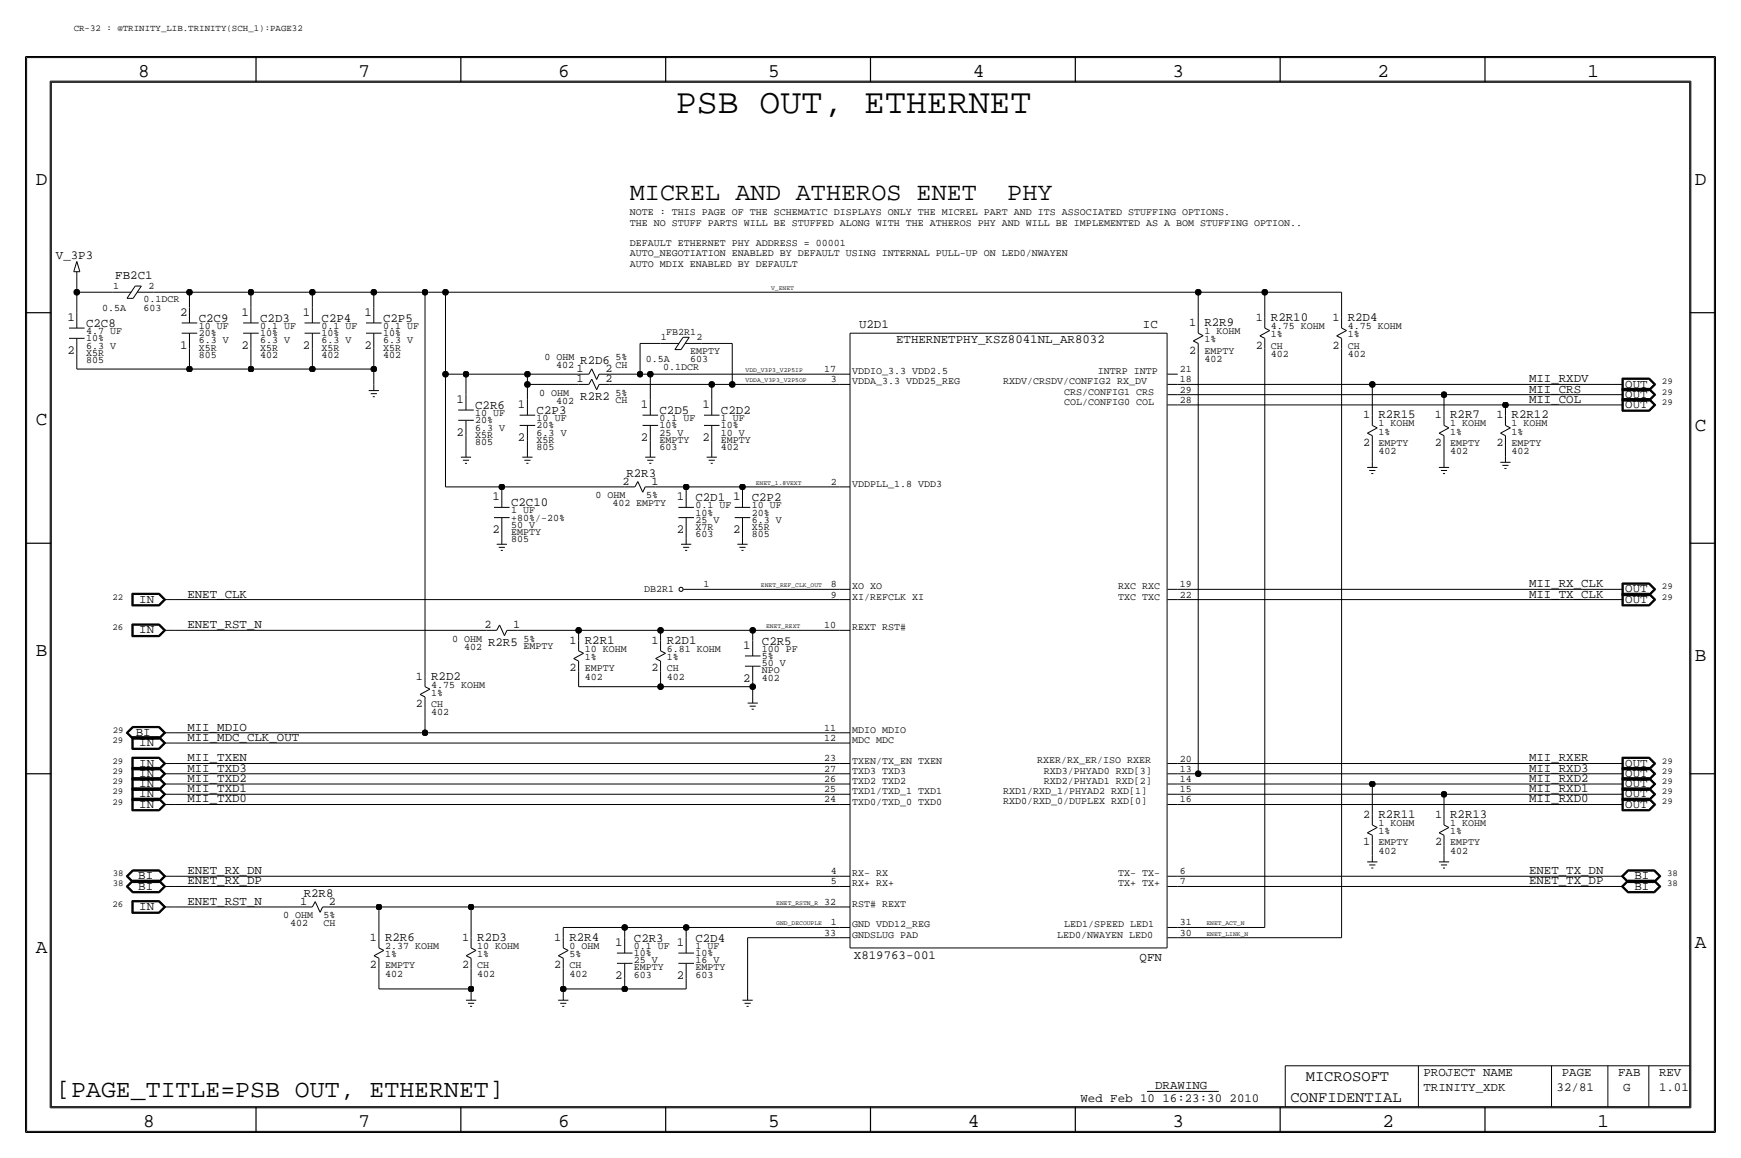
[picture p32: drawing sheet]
<svg xmlns="http://www.w3.org/2000/svg" width="432mm" height="287mm" viewBox="0 0 432 287" stroke-linecap="round" stroke-linejoin="round" font-family="sans-serif">
<defs><g id="words">
<text font-size="8.6" x="167.6" y="28">PSB OUT, ETHERNET</text>
<g font-size="6.2">
<text x="156.2" y="49.6">MICREL AND ATHEROS ENET</text>
<text x="249.8" y="49.6">PHY</text>
<text x="14" y="271.8">[PAGE_TITLE=PSB OUT, ETHERNET]</text>
</g>
<g font-size="4.8">
<text x="34.3" y="19.1">8</text>
<text x="88.9" y="19.1">7</text>
<text x="138.4" y="19.1">6</text>
<text x="190.5" y="19.1">5</text>
<text x="241.3" y="19.1">4</text>
<text x="290.8" y="19.1">3</text>
<text x="341.6" y="19.1">2</text>
<text x="393.7" y="19.1">1</text>
<text x="8.9" y="45.8">D</text>
<text x="420.4" y="45.8">D</text>
<text x="8.9" y="105.5">C</text>
<text x="420.4" y="106.7">C</text>
<text x="8.9" y="162.6">B</text>
<text x="420.4" y="163.9">B</text>
<text x="8.9" y="236.3">A</text>
<text x="420.4" y="235">A</text>
<text x="35.5" y="279.4">8</text>
<text x="88.9" y="279.4">7</text>
<text x="138.4" y="279.4">6</text>
<text x="190.5" y="279.4">5</text>
<text x="240" y="279.4">4</text>
<text x="290.8" y="279.4">3</text>
<text x="342.9" y="279.4">2</text>
<text x="396.2" y="279.4">1</text>
</g>
<g font-size="3.8">
<text x="323.9" y="268">MICROSOFT</text>
<text x="320" y="273.1">CONFIDENTIAL</text>
</g>
<g font-size="3.1">
<text x="13.9" y="64.2">V_3P3</text>
<text x="28.6" y="69.1">FB2C1</text>
<text x="16.7" y="79.6">1</text>
<text x="21.3" y="81.1">C2C8</text>
<text x="44.7" y="78.3">2</text>
<text x="49.3" y="79.8">C2C9</text>
<text x="59.9" y="78.3">1</text>
<text x="64.5" y="79.8">C2D3</text>
<text x="75.1" y="78.3">1</text>
<text x="79.8" y="79.8">C2P4</text>
<text x="90.4" y="78.3">1</text>
<text x="95" y="79.8">C2P5</text>
<text x="213.1" y="81.3">U2D1</text>
<text x="283.5" y="81.3">IC</text>
<text x="298.7" y="80.8">R2R9</text>
<text x="315.2" y="79.6">R2R10</text>
<text x="334.3" y="79.6">R2D4</text>
<text x="16.7" y="87.7">2</text>
<text x="44.7" y="86.4">1</text>
<text x="59.9" y="86.4">2</text>
<text x="75.1" y="86.4">2</text>
<text x="90.4" y="86.4">2</text>
<text x="222.2" y="84.9">ETHERNETPHY_KSZ8041NL_AR8032</text>
<text x="143.9" y="90.2">R2D6</text>
<text x="379.2" y="94.8">MII_RXDV</text>
<text x="113.2" y="99.9">1</text>
<text x="117.9" y="101.4">C2R6</text>
<text x="128.5" y="101.1">1</text>
<text x="143.9" y="99.1">R2R2</text>
<text x="159" y="101.1">1</text>
<text x="174.2" y="101.1">1</text>
<text x="379.2" y="99.9">MII_COL</text>
<text x="379.2" y="97.3">MII_CRS</text>
<text x="403.1" y="96.1">OUT</text>
<text x="403.1" y="101.1">OUT</text>
<text x="403.1" y="98.6">OUT</text>
<text x="133.1" y="102.7">C2P3</text>
<text x="163.6" y="102.7">C2D5</text>
<text x="178.8" y="102.7">C2D2</text>
<text x="341.9" y="103.7">R2R15</text>
<text x="359.7" y="103.7">R2R7</text>
<text x="374.9" y="103.7">R2R12</text>
<text x="113.2" y="108">2</text>
<text x="128.5" y="109.3">2</text>
<text x="159" y="109.3">2</text>
<text x="174.2" y="109.3">2</text>
<text x="155.3" y="118.2">R2R3</text>
<text x="122.1" y="124">1</text>
<text x="126.7" y="125.5">C2C10</text>
<text x="167.8" y="124">1</text>
<text x="172.5" y="124.3">C2D1</text>
<text x="181.8" y="124">1</text>
<text x="186.4" y="124.3">C2P2</text>
<text x="122.1" y="132.1">2</text>
<text x="167.8" y="132.1">2</text>
<text x="181.8" y="132.1">2</text>
<text x="34.5" y="149.4">IN</text>
<text x="46.5" y="148.1">ENET_CLK</text>
<text x="379.2" y="145.6">MII_RX_CLK</text>
<text x="379.2" y="148.1">MII_TX_CLK</text>
<text x="403.1" y="146.9">OUT</text>
<text x="403.1" y="149.4">OUT</text>
<text x="46.5" y="155.8">ENET_RST_N</text>
<text x="34.5" y="157">IN</text>
<text x="121.1" y="160.1">R2R5</text>
<text x="145" y="159.6">R2R1</text>
<text x="165.4" y="159.6">R2D1</text>
<text x="184.4" y="160.8">1</text>
<text x="189" y="159.8">C2R5</text>
<text x="106.9" y="168.5">R2D2</text>
<text x="184.4" y="169">2</text>
<text x="33.7" y="182.4">BI</text>
<text x="34.5" y="185">IN</text>
<text x="46.5" y="181.2">MII_MDIO</text>
<text x="46.5" y="183.7">MII_MDC_CLK_OUT</text>
<text x="34.5" y="190">IN</text>
<text x="46.5" y="188.8">MII_TXEN</text>
<text x="46.5" y="191.3">MII_TXD3</text>
<text x="379.2" y="188.8">MII_RXER</text>
<text x="379.2" y="191.3">MII_RXD3</text>
<text x="403.1" y="190">OUT</text>
<text x="34.5" y="197.7">IN</text>
<text x="34.5" y="192.6">IN</text>
<text x="34.5" y="195.1">IN</text>
<text x="46.5" y="193.9">MII_TXD2</text>
<text x="46.5" y="196.4">MII_TXD1</text>
<text x="379.2" y="193.9">MII_RXD2</text>
<text x="379.2" y="196.4">MII_RXD1</text>
<text x="403.1" y="192.6">OUT</text>
<text x="403.1" y="197.7">OUT</text>
<text x="403.1" y="195.1">OUT</text>
<text x="34.5" y="200.2">IN</text>
<text x="46.5" y="198.9">MII_TXD0</text>
<text x="341.9" y="202.7">R2R11</text>
<text x="359.7" y="202.7">R2R13</text>
<text x="379.2" y="198.9">MII_RXD0</text>
<text x="403.1" y="200.2">OUT</text>
<text x="34.3" y="220.5">BI</text>
<text x="34.3" y="218">BI</text>
<text x="46.5" y="216.7">ENET_RX_DN</text>
<text x="46.5" y="219.3">ENET_RX_DP</text>
<text x="379.2" y="216.7">ENET_TX_DN</text>
<text x="379.2" y="219.3">ENET_TX_DP</text>
<text x="405.4" y="220.5">BI</text>
<text x="405.4" y="218">BI</text>
<text x="34.5" y="225.6">IN</text>
<text x="46.5" y="224.3">ENET_RST_N</text>
<text x="75.3" y="222.3">R2R8</text>
<text x="95.5" y="233.2">R2R6</text>
<text x="118.4" y="233.2">R2D3</text>
<text x="141.2" y="233.2">R2R4</text>
<text x="157.2" y="233.5">C2R3</text>
<text x="172.5" y="233.5">C2D4</text>
<text x="152.6" y="234.5">1</text>
<text x="167.8" y="234.5">1</text>
<text x="211.8" y="237.8">X819763-001</text>
<text x="282.6" y="238.1">QFN</text>
<text x="152.6" y="242.6">2</text>
<text x="167.8" y="242.6">2</text>
<text x="353.1" y="266.8">PROJECT NAME</text>
<text x="387.3" y="266.8">PAGE</text>
<text x="401.3" y="266.8">FAB</text>
<text x="411.5" y="266.8">REV</text>
<text x="268" y="273.1">Wed Feb 10 16:23:30 2010</text>
<text x="286.5" y="270.1">DRAWING</text>
<text x="353.1" y="270.6">TRINITY_XDK</text>
<text x="386.1" y="270.6">32/81</text>
<text x="402.6" y="270.6">G</text>
<text x="411.5" y="270.6">1.01</text>
</g>
<g font-size="2.9">
<text x="294.9" y="80.8">1</text>
<text x="311.5" y="79.6">1</text>
<text x="330.5" y="79.6">1</text>
<text x="294.9" y="87.7">2</text>
<text x="311.5" y="86.4">2</text>
<text x="330.5" y="86.4">2</text>
<text x="143" y="94.8">1</text>
<text x="143" y="92.3">1</text>
<text x="150.2" y="94.8">2</text>
<text x="150.2" y="92.3">2</text>
<text x="338.1" y="103.7">1</text>
<text x="355.9" y="103.7">1</text>
<text x="371.1" y="103.7">1</text>
<text x="338.1" y="110.5">2</text>
<text x="355.9" y="110.5">2</text>
<text x="371.1" y="110.5">2</text>
<text x="154.4" y="120.2">2</text>
<text x="161.6" y="120.2">1</text>
<text x="120.1" y="155.8">2</text>
<text x="127.3" y="155.8">1</text>
<text x="141.3" y="159.6">1</text>
<text x="161.6" y="159.6">1</text>
<text x="141.3" y="166.4">2</text>
<text x="161.6" y="166.4">2</text>
<text x="103.2" y="168.5">1</text>
<text x="103.2" y="175.3">2</text>
<text x="338.1" y="202.7">2</text>
<text x="355.9" y="202.7">1</text>
<text x="338.1" y="209.6">1</text>
<text x="355.9" y="209.6">2</text>
<text x="74.4" y="224.3">1</text>
<text x="81.6" y="224.3">2</text>
<text x="91.7" y="233.2">1</text>
<text x="114.6" y="233.2">1</text>
<text x="137.5" y="233.2">1</text>
<text x="91.7" y="240.1">2</text>
<text x="114.6" y="240.1">2</text>
<text x="137.5" y="240.1">2</text>
</g>
<g font-size="2.5">
<text x="156.2" y="53.4">NOTE : THIS PAGE OF THE SCHEMATIC DISPLAYS ONLY THE MICREL PART AND ITS ASSOCIATED STUFFING OPTIONS.</text>
<text x="156.2" y="55.9">THE NO STUFF PARTS WILL BE STUFFED ALONG WITH THE ATHEROS PHY AND WILL BE IMPLEMENTED AS A BOM STUFFING OPTION..</text>
<text x="156.2" y="61">DEFAULT ETHERNET PHY ADDRESS = 00001</text>
<text x="156.2" y="63.5">AUTO_NEGOTIATION ENABLED BY DEFAULT USING INTERNAL PULL-UP ON LED0/NWAYEN</text>
<text x="28" y="71.7">1</text>
<text x="36.8" y="71.7">2</text>
<text x="156.2" y="66.1">AUTO MDIX ENABLED BY DEFAULT</text>
<text x="25.3" y="77">0.5A</text>
<text x="35.6" y="75">0.1DCR</text>
<text x="35.6" y="77">603</text>
<text x="21.3" y="82.9">4.7 UF</text>
<text x="49.3" y="83.4">20%</text>
<text x="49.3" y="81.6">10 UF</text>
<text x="64.5" y="81.6">0.1 UF</text>
<text x="64.5" y="83.4">10%</text>
<text x="79.8" y="81.6">0.1 UF</text>
<text x="79.8" y="83.4">10%</text>
<text x="95" y="81.6">0.1 UF</text>
<text x="95" y="83.4">10%</text>
<text x="165.3" y="83.1">FB2R1</text>
<text x="298.7" y="82.8">1 KOHM</text>
<text x="315.2" y="83.6">1%</text>
<text x="315.2" y="81.6">4.75 KOHM</text>
<text x="334.3" y="83.6">1%</text>
<text x="334.3" y="81.6">4.75 KOHM</text>
<text x="21.3" y="86.4">6.3 V</text>
<text x="21.3" y="84.6">10%</text>
<text x="21.3" y="90">805</text>
<text x="21.3" y="88.2">X5R</text>
<text x="49.3" y="85.1">6.3 V</text>
<text x="49.3" y="88.7">805</text>
<text x="49.3" y="86.9">X5R</text>
<text x="64.5" y="85.1">6.3 V</text>
<text x="64.5" y="88.7">402</text>
<text x="64.5" y="86.9">X5R</text>
<text x="79.8" y="85.1">6.3 V</text>
<text x="79.8" y="86.9">X5R</text>
<text x="79.8" y="88.7">402</text>
<text x="95" y="85.1">6.3 V</text>
<text x="95" y="86.9">X5R</text>
<text x="95" y="88.7">402</text>
<text x="135" y="89.2">0 OHM</text>
<text x="152.7" y="89.2">5%</text>
<text x="160.2" y="89.7">0.5A</text>
<text x="163.9" y="84.4">1</text>
<text x="171.2" y="89.7">603</text>
<text x="171.2" y="87.7">EMPTY</text>
<text x="172.7" y="84.4">2</text>
<text x="298.7" y="89.7">402</text>
<text x="298.7" y="84.9">1%</text>
<text x="298.7" y="87.7">EMPTY</text>
<text x="315.2" y="88.4">402</text>
<text x="315.2" y="86.4">CH</text>
<text x="334.3" y="88.4">402</text>
<text x="334.3" y="86.4">CH</text>
<text x="138" y="91.2">402</text>
<text x="152.7" y="91.1">CH</text>
<text x="164.4" y="91.7">0.1DCR</text>
<text x="204.4" y="92.3">17</text>
<text x="206.1" y="94.8">3</text>
<text x="211.3" y="95.3">VDDA_3.3 VDD25_REG</text>
<text x="211.3" y="92.7">VDDIO_3.3 VDD2.5</text>
<text x="248.8" y="95.3">RXDV/CRSDV/CONFIG2 RX_DV</text>
<text x="272.3" y="92.7">INTRP INTP</text>
<text x="292.6" y="94.8">18</text>
<text x="292.6" y="92.3">21</text>
<text x="133.8" y="98.1">0 OHM</text>
<text x="138" y="100.1">402</text>
<text x="152.7" y="98.1">5%</text>
<text x="152.7" y="100">CH</text>
<text x="263.9" y="100.4">COL/CONFIG0 COL</text>
<text x="263.9" y="97.8">CRS/CONFIG1 CRS</text>
<text x="292.6" y="97.3">29</text>
<text x="292.6" y="99.9">28</text>
<text x="117.9" y="103.2">10 UF</text>
<text x="117.9" y="104.9">20%</text>
<text x="117.9" y="106.7">6.3 V</text>
<text x="133.1" y="106.2">20%</text>
<text x="133.1" y="104.4">10 UF</text>
<text x="133.1" y="108">6.3 V</text>
<text x="163.6" y="108">25 V</text>
<text x="163.6" y="104.4">0.1 UF</text>
<text x="163.6" y="106.2">10%</text>
<text x="178.8" y="106.2">10%</text>
<text x="178.8" y="104.4">1 UF</text>
<text x="178.8" y="108">10 V</text>
<text x="341.9" y="105.7">1 KOHM</text>
<text x="341.9" y="107.7">1%</text>
<text x="359.7" y="105.7">1 KOHM</text>
<text x="359.7" y="107.7">1%</text>
<text x="374.9" y="107.7">1%</text>
<text x="374.9" y="105.7">1 KOHM</text>
<text x="117.9" y="110.3">805</text>
<text x="117.9" y="108.5">X5R</text>
<text x="133.1" y="109.8">X5R</text>
<text x="133.1" y="111.6">805</text>
<text x="163.6" y="111.5">603</text>
<text x="163.6" y="109.8">EMPTY</text>
<text x="178.8" y="111.5">402</text>
<text x="178.8" y="109.8">EMPTY</text>
<text x="341.9" y="110.5">EMPTY</text>
<text x="341.9" y="112.6">402</text>
<text x="359.7" y="110.5">EMPTY</text>
<text x="359.7" y="112.6">402</text>
<text x="374.9" y="110.5">EMPTY</text>
<text x="374.9" y="112.6">402</text>
<text x="147.7" y="123.5">0 OHM</text>
<text x="151.9" y="125.5">402 EMPTY</text>
<text x="160.3" y="123.5">5%</text>
<text x="206.1" y="120.2">2</text>
<text x="211.3" y="120.7">VDDPLL_1.8 VDD3</text>
<text x="126.7" y="129.1">+80%/-20%</text>
<text x="126.7" y="127.3">1 UF</text>
<text x="126.7" y="130.8">50 V</text>
<text x="172.5" y="129.6">25 V</text>
<text x="172.5" y="131.4">X7R</text>
<text x="172.5" y="127.8">10%</text>
<text x="172.5" y="126">0.1 UF</text>
<text x="186.4" y="129.6">6.3 V</text>
<text x="186.4" y="131.4">X5R</text>
<text x="186.4" y="127.8">20%</text>
<text x="186.4" y="126">10 UF</text>
<text x="126.7" y="134.4">805</text>
<text x="126.7" y="132.6">EMPTY</text>
<text x="172.5" y="133.1">603</text>
<text x="186.4" y="133.1">805</text>
<text x="159.8" y="146.9">DB2R1</text>
<text x="174.5" y="145.6">1</text>
<text x="206.1" y="145.6">8</text>
<text x="206.1" y="148.1">9</text>
<text x="211.3" y="148.6">XI/REFCLK XI</text>
<text x="211.3" y="146.1">XO XO</text>
<text x="277.3" y="146.1">RXC RXC</text>
<text x="277.3" y="148.6">TXC TXC</text>
<text x="292.6" y="148.1">22</text>
<text x="292.6" y="145.6">19</text>
<text x="204.4" y="155.8">10</text>
<text x="112.2" y="159.1">0 OHM</text>
<text x="115.1" y="161.1">402</text>
<text x="129.8" y="159.1">5%</text>
<text x="129.8" y="161">EMPTY</text>
<text x="145" y="161.6">10 KOHM</text>
<text x="165.4" y="161.6">6.81 KOHM</text>
<text x="189" y="161.6">100 PF</text>
<text x="211.3" y="156.3">REXT RST#</text>
<text x="145" y="166.4">EMPTY</text>
<text x="145" y="163.6">1%</text>
<text x="165.4" y="163.6">1%</text>
<text x="165.4" y="166.4">CH</text>
<text x="189" y="163.4">5%</text>
<text x="189" y="166.9">NPO</text>
<text x="189" y="165.1">50 V</text>
<text x="106.9" y="172.5">1%</text>
<text x="106.9" y="170.5">4.75 KOHM</text>
<text x="145" y="168.5">402</text>
<text x="165.4" y="168.5">402</text>
<text x="189" y="168.7">402</text>
<text x="106.9" y="175.3">CH</text>
<text x="106.9" y="177.3">402</text>
<text x="204.4" y="181.2">11</text>
<text x="204.4" y="183.7">12</text>
<text x="211.3" y="184.2">MDC MDC</text>
<text x="211.3" y="181.7">MDIO MDIO</text>
<text x="204.4" y="188.8">23</text>
<text x="204.4" y="191.3">27</text>
<text x="211.3" y="191.8">TXD3 TXD3</text>
<text x="211.3" y="189.3">TXEN/TX_EN TXEN</text>
<text x="257.2" y="189.3">RXER/RX_ER/ISO RXER</text>
<text x="258.9" y="191.8">RXD3/PHYAD0 RXD[3]</text>
<text x="292.6" y="188.8">20</text>
<text x="292.6" y="191.3">13</text>
<text x="204.4" y="193.9">26</text>
<text x="204.4" y="196.4">25</text>
<text x="211.3" y="196.9">TXD1/TXD_1 TXD1</text>
<text x="211.3" y="194.4">TXD2 TXD2</text>
<text x="248.8" y="196.9">RXD1/RXD_1/PHYAD2 RXD[1]</text>
<text x="258.9" y="194.3">RXD2/PHYAD1 RXD[2]</text>
<text x="292.6" y="193.9">14</text>
<text x="292.6" y="196.4">15</text>
<text x="204.4" y="198.9">24</text>
<text x="211.3" y="199.4">TXD0/TXD_0 TXD0</text>
<text x="248.8" y="199.4">RXD0/RXD_0/DUPLEX RXD[0]</text>
<text x="292.6" y="198.9">16</text>
<text x="341.9" y="209.6">EMPTY</text>
<text x="341.9" y="206.8">1%</text>
<text x="341.9" y="204.8">1 KOHM</text>
<text x="359.7" y="204.8">1 KOHM</text>
<text x="359.7" y="206.8">1%</text>
<text x="359.7" y="209.6">EMPTY</text>
<text x="341.9" y="211.6">402</text>
<text x="359.7" y="211.6">402</text>
<text x="206.1" y="216.7">4</text>
<text x="206.1" y="219.3">5</text>
<text x="211.3" y="219.8">RX+ RX+</text>
<text x="211.3" y="217.2">RX- RX</text>
<text x="277.3" y="219.8">TX+ TX+</text>
<text x="277.3" y="217.2">TX- TX-</text>
<text x="292.6" y="216.7">6</text>
<text x="292.6" y="219.3">7</text>
<text x="70.3" y="227.6">0 OHM</text>
<text x="80.3" y="227.6">5%</text>
<text x="204.4" y="224.3">32</text>
<text x="211.3" y="224.8">RST# REXT</text>
<text x="71.9" y="229.7">402</text>
<text x="80.3" y="229.6">CH</text>
<text x="204.4" y="232">33</text>
<text x="206.1" y="229.4">1</text>
<text x="211.3" y="232.5">GNDSLUG PAD</text>
<text x="211.3" y="229.9">GND VDD12_REG</text>
<text x="262.2" y="232.5">LED0/NWAYEN LED0</text>
<text x="263.9" y="229.9">LED1/SPEED LED1</text>
<text x="292.6" y="229.4">31</text>
<text x="292.6" y="232">30</text>
<text x="95.5" y="235.2">2.37 KOHM</text>
<text x="95.5" y="237.3">1%</text>
<text x="118.4" y="235.3">10 KOHM</text>
<text x="118.4" y="237.3">1%</text>
<text x="141.2" y="235.2">0 OHM</text>
<text x="141.2" y="237.3">5%</text>
<text x="157.2" y="235.2">0.1 UF</text>
<text x="157.2" y="238.8">25 V</text>
<text x="157.2" y="237">10%</text>
<text x="172.5" y="238.8">16 V</text>
<text x="172.5" y="235.2">1 UF</text>
<text x="172.5" y="237">10%</text>
<text x="95.5" y="242.1">402</text>
<text x="95.5" y="240.1">EMPTY</text>
<text x="118.4" y="240.1">CH</text>
<text x="118.4" y="242.1">402</text>
<text x="141.2" y="240.1">CH</text>
<text x="141.2" y="242.1">402</text>
<text x="157.2" y="242.4">603</text>
<text x="157.2" y="240.6">EMPTY</text>
<text x="172.5" y="242.4">603</text>
<text x="172.5" y="240.6">EMPTY</text>
</g>
<g font-size="2.3">
<text x="18.3" y="7.7">CR-32 : @TRINITY_LIB.TRINITY(SCH_1):PAGE32</text>
<text x="412.2" y="95.3">29</text>
<text x="412.2" y="100.4">29</text>
<text x="412.2" y="97.8">29</text>
<text x="27.9" y="148.6">22</text>
<text x="412.2" y="146.1">29</text>
<text x="412.2" y="148.6">29</text>
<text x="27.9" y="156.3">26</text>
<text x="27.9" y="184.2">29</text>
<text x="28" y="181.7">29</text>
<text x="27.9" y="189.3">29</text>
<text x="27.9" y="191.8">29</text>
<text x="412.2" y="189.3">29</text>
<text x="412.2" y="191.8">29</text>
<text x="27.9" y="194.4">29</text>
<text x="27.9" y="196.9">29</text>
<text x="412.2" y="194.4">29</text>
<text x="412.2" y="196.9">29</text>
<text x="27.9" y="199.4">29</text>
<text x="412.2" y="199.4">29</text>
<text x="28" y="217.2">38</text>
<text x="28" y="219.8">38</text>
<text x="413.5" y="217.2">38</text>
<text x="413.5" y="219.8">38</text>
<text x="27.9" y="224.8">26</text>
</g>
<g font-size="1.6">
<text x="191.3" y="71.9">V_ENET</text>
<text x="184.9" y="94.8">VDDA_V3P3_V2P5OP</text>
<text x="184.9" y="92.3">VDD_V3P3_V2P5IP</text>
<text x="187.5" y="120.2">ENET_1.8VEXT</text>
<text x="188.7" y="145.6">ENET_REF_CLK_OUT</text>
<text x="190" y="155.8">ENET_REXT</text>
<text x="192.5" y="224.3">ENET_RSTN_R</text>
<text x="192.5" y="229.4">GND_DECOUPLE</text>
<text x="299.2" y="229.4">ENET_ACT_N</text>
<text x="299.2" y="232">ENET_LINK_N</text>
</g>
</g></defs>
<!-- layer: Nets -->
<g fill="none" stroke="#000" stroke-width=".25">
<path d="M19 72.4h8.9zM19 72.4v5.1zM19 68.6v3.8zM38.1 72.4h8.9zM47 72.4h15.2zM47 72.4v3.9zM62.2 72.4v3.9zM62.2 72.4h15.3zM77.5 72.4v3.9zM77.5 72.4h15.2zM92.7 72.4h12.7zM92.7 72.4v3.9z"/>
<path d="M105.4 72.4h5.1zM105.4 72.4v95.3zM110.5 72.4h186.7zM110.5 72.4v20.4zM297.2 72.4h16.5zM297.2 72.4v7.7zM313.7 72.4h19zM313.7 72.4v6.4zM332.7 72.4v6.4zM19 87.7v3.8zM19 91.5h28zM47 91.5h15.2z"/>
<path d="M47 86.4v5.1zM62.2 86.4v5.1zM62.2 91.5h15.3zM77.5 86.4v5.1zM77.5 91.5h15.2zM92.7 86.4v5.1zM92.7 91.5v3.8zM110.5 92.8v27.9zM110.5 92.8h5.1zM115.6 92.8v5zM115.6 92.8h15.2zM130.8 92.8v2.5z"/>
<path d="M130.8 95.3v3.8zM130.8 92.8h12.7zM130.8 95.3h12.7zM151.1 95.3h25.4zM151.1 92.8h7.6zM158.7 92.8h2.6zM158.7 85.1h5.1zM158.7 85.1v7.7zM161.3 92.8v6.3zM161.3 92.8h47zM174 85.1h7.6zM176.5 95.3h5.1z"/>
<path d="M176.5 95.3v3.8zM181.6 85.1v10.2zM181.6 95.3h26.7zM292.1 97.8h66zM292.1 95.3h48.3zM297.2 87.7v104.1zM313.7 86.4v143.5zM332.7 86.4v146.1zM340.4 95.3v7.6zM340.4 95.3h59.6zM358.1 97.8h41.9zM358.1 97.8v5.1z"/>
<path d="M115.6 108v3.8zM130.8 109.3v2.5zM161.3 109.3v2.5zM176.5 109.3v2.5zM292.1 100.4h81.3zM340.4 110.5v3.9zM358.1 110.5v3.9zM373.4 100.4h26.6zM373.4 100.4v2.5zM373.4 110.5v2.6zM110.5 120.7h14zM124.5 120.7h30.4z"/>
<path d="M124.5 120.7v1.3zM124.5 132.1v1.3zM162.6 120.7h7.6zM170.2 120.7h13.9zM170.2 120.7v1.3zM170.2 132.1v1.3zM184.1 120.7v1.3zM184.1 132.1v1.3zM184.2 120.7h24.1zM43.2 156.3h77.4zM43.2 148.6h165.1zM128.3 156.3h15.2z"/>
<path d="M143.5 156.3h20.3zM143.5 156.3v2.5zM163.8 156.3v2.5zM163.8 156.3h22.9zM174 146.1h34.3zM186.7 156.3v2.5zM186.7 156.3h21.6zM292.1 146.1h107.9zM292.1 148.6h107.9zM105.4 175.3v6.4zM143.5 166.4v3.8zM143.5 170.2h20.3z"/>
<path d="M163.8 166.4v3.8zM163.8 170.2h22.9zM186.7 169v1.2zM186.7 170.2v2.6zM43.2 184.2h165.1zM43.2 189.3h165.1zM43.2 191.8h165.1zM43.2 194.4h165.1zM43.2 196.9h165.1zM43.2 199.4h165.1zM43.2 181.7h62.2zM105.4 181.7h102.9z"/>
<path d="M292.1 189.3h107.9zM292.1 194.4h48.3zM292.1 196.9h66zM292.1 199.4h107.9zM292.1 191.8h5.1zM297.2 191.8h102.8zM340.4 194.4v7.6zM340.4 194.4h59.6zM358.1 196.9h41.9zM358.1 196.9v5.1zM43.2 217.2h165.1zM43.2 219.8h165.1z"/>
<path d="M292.1 217.2h107.9zM292.1 219.8h107.9zM340.4 209.6v2.5zM358.1 209.6v2.5zM43.2 224.8h31.7zM82.5 224.8h11.5zM94 224.8h22.8zM94 224.8v7.7zM116.8 224.8v7.7zM116.8 224.8h91.5zM139.7 229.9h15.2zM139.7 229.9v2.6z"/>
<path d="M154.9 229.9h15.3zM154.9 229.9v2.6zM170.2 229.9v2.6zM170.2 229.9h38.1zM185.4 232.5v13.9zM185.4 232.5h22.9zM292.1 229.9h21.6zM292.1 232.5h40.6zM94 240.1v5.1zM94 245.2h22.8zM116.8 240.1v5.1zM116.8 245.2v1.2z"/>
<path d="M139.7 245.2h15.2zM139.7 240.1v5.1zM139.7 245.2v1.2zM154.9 242.6v2.6zM154.9 245.2h15.3zM170.2 242.6v2.6z"/>
</g>
<g fill="#000" stroke="#000" stroke-width=".25">
<circle cx="19" cy="72.4" r=".72"/>
<circle cx="47" cy="72.4" r=".72"/>
<circle cx="62.2" cy="72.4" r=".72"/>
<circle cx="77.5" cy="72.4" r=".72"/>
<circle cx="92.7" cy="72.4" r=".72"/>
<circle cx="105.4" cy="72.4" r=".72"/>
<circle cx="110.5" cy="72.4" r=".72"/>
<circle cx="297.2" cy="72.4" r=".72"/>
<circle cx="313.7" cy="72.4" r=".72"/>
<circle cx="47" cy="91.5" r=".72"/>
<circle cx="62.2" cy="91.5" r=".72"/>
<circle cx="77.5" cy="91.5" r=".72"/>
<circle cx="92.7" cy="91.5" r=".72"/>
<circle cx="110.5" cy="92.8" r=".72"/>
<circle cx="115.6" cy="92.8" r=".72"/>
<circle cx="130.8" cy="92.8" r=".72"/>
<circle cx="130.8" cy="95.3" r=".72"/>
<circle cx="158.7" cy="92.8" r=".72"/>
<circle cx="161.3" cy="92.8" r=".72"/>
<circle cx="176.5" cy="95.3" r=".72"/>
<circle cx="181.6" cy="95.3" r=".72"/>
<circle cx="340.4" cy="95.3" r=".72"/>
<circle cx="358.1" cy="97.8" r=".72"/>
<circle cx="373.4" cy="100.4" r=".72"/>
<circle cx="124.5" cy="120.7" r=".72"/>
<circle cx="170.2" cy="120.7" r=".72"/>
<circle cx="184.2" cy="120.7" r=".72"/>
<circle cx="143.5" cy="156.3" r=".72"/>
<circle cx="163.8" cy="156.3" r=".72"/>
<circle cx="186.7" cy="156.3" r=".72"/>
<circle cx="163.8" cy="170.2" r=".72"/>
<circle cx="186.7" cy="170.2" r=".72"/>
<circle cx="105.4" cy="181.7" r=".72"/>
<circle cx="297.2" cy="191.8" r=".72"/>
<circle cx="340.4" cy="194.4" r=".72"/>
<circle cx="358.1" cy="196.9" r=".72"/>
<circle cx="94" cy="224.8" r=".72"/>
<circle cx="116.8" cy="224.8" r=".72"/>
<circle cx="154.9" cy="229.9" r=".72"/>
<circle cx="170.2" cy="229.9" r=".72"/>
<circle cx="116.8" cy="245.2" r=".72"/>
<circle cx="139.7" cy="245.2" r=".72"/>
<circle cx="154.9" cy="245.2" r=".72"/>
</g>
<!-- layer: Components -->
<g fill="none" stroke="#000" stroke-width=".25">
<path d="M18.3 67.4h1.5zM19 64.8l-.7 2.6zM19 77.5v3.8zM19 67.4v1.2zM19 64.8l.8 2.6zM27.9 72.4h4.6zM31.5 74h1.5zM33.5 70.9h1.6zM33.5 70.9l-2 3.1zM34 72.4h4.1zM35.1 70.9l-2.1 3.1zM47 76.3v3.8z"/>
<path d="M62.2 76.3v3.8zM77.5 76.3v3.8zM92.7 76.3v3.8zM313.7 78.8v2.5zM332.7 78.8v2.5zM17.1 81.3h3.9zM17.1 83.9h3.9zM19 83.9v3.8zM45.1 80.1h3.8zM45.1 82.6h3.8zM47 82.6v3.8zM60.3 80.1h3.9z"/>
<path d="M60.3 82.6h3.9zM62.2 82.6v3.8zM75.5 80.1h3.9zM75.5 82.6h3.9zM77.5 82.6v3.8zM90.8 80.1h3.8zM90.8 82.6h3.8zM91.4 96.8h2.6zM91.9 97.6h1.6zM92.5 98.3h.5zM92.7 82.6v3.8zM92.7 95.3v1.5z"/>
<path d="M115.6 97.8v3.9zM130.8 99.1v3.8zM143.5 95.3h2.5zM143.5 92.8h2.5zM146.8 94l-.8 1.3zM146.8 91.4l-.8 1.4zM146.8 94l1.2 2.6zM146.8 91.4l1.2 2.7zM148.6 95.3l-.6 1.3zM148.6 92.8l-.6 1.3zM148.6 95.3h2.5zM148.6 92.8h2.5z"/>
<path d="M161.3 99.1v3.8zM163.8 85.1h4.6zM167.4 86.7h1.5zM169.4 83.6l-2 3.1zM169.4 83.6h1.5zM169.9 85.1h4.1zM170.9 83.6l-2 3.1zM176.5 99.1v3.8zM208.3 95.3h2.5zM208.3 92.8h2.5zM210.8 82.6v152.4zM210.8 82.6h78.7z"/>
<path d="M289.5 82.6v152.4zM289.6 92.8h2.5zM289.6 97.8h2.5zM289.6 95.3h2.5zM296 84.5l1.2 .6zM296 84.5l2.4-1.3zM297.2 85.1v2.6zM297.2 80.1v2.5zM297.2 82.6l1.2 .6zM312.5 83.3l2.4-1.4zM312.5 83.3l1.2 .6zM313.7 83.9v2.5z"/>
<path d="M313.7 81.3l1.2 .6zM331.5 83.3l2.5-1.4zM331.5 83.3l1.2 .6zM332.7 83.9v2.5zM332.7 81.3l1.3 .6zM400 95.3h2.6zM400 97.8h2.6zM402.3 96.9h6.8zM402.3 93.7v3.2zM402.3 98.8v3.2zM402.3 99.4h6.8zM402.3 96.3v3.1z"/>
<path d="M402.3 93.7h6.8zM402.3 98.8h6.8zM402.3 96.3h6.8zM402.4 93.8v3zM402.4 96.8h6.6zM402.4 98.9v3zM402.4 96.4v2.9zM402.4 99.3h6.6zM402.4 93.8h6.6zM402.4 98.9h6.6zM402.4 96.4h6.6zM402.5 93.9v2.8z"/>
<path d="M402.5 96.7h6.5zM402.5 99v2.8zM402.5 96.5v2.7zM402.5 99.2h6.5zM402.5 93.9h6.5zM402.5 99h6.5zM402.5 96.5h6.5zM402.6 94h6.3zM402.6 94v2.6zM402.6 96.6h6.3zM402.6 99.1h6.3zM402.6 99.1v2.6z"/>
<path d="M402.6 96.6v2.5zM408.9 94l1.3 1.3zM408.9 99.1l1.3 1.3zM408.9 96.6l1.3 1.2zM409 93.9l1.4 1.4zM409 99l1.4 1.4zM409 96.5l1.4 1.3zM409 96.7l1.4-1.4zM409 99.2l1.4-1.4zM409 96.8l1.5-1.5zM409 99.3l1.5-1.5zM409 93.8l1.5 1.5z"/>
<path d="M409 98.9l1.5 1.5zM409 96.4l1.5 1.4zM409.1 93.7l1.6 1.6zM409.1 98.8l1.6 1.6zM409.1 96.3l1.6 1.5zM409.1 96.9l1.6-1.6zM409.1 99.4l1.6-1.6zM410.2 95.3l-1.3 1.3zM410.2 97.8l-1.3 1.3zM113.6 101.7h3.9zM113.6 104.2h3.9zM114.3 113.3h2.5z"/>
<path d="M114.8 114.1h1.5zM115.3 114.9h.5zM115.6 111.8v1.5zM115.6 104.2v3.8zM128.9 102.9h3.8zM128.9 105.5h3.8zM129.5 113.3h2.6zM130 114.1h1.6zM130.6 114.9h.5zM130.8 111.8v1.5zM130.8 105.5v3.8zM158.2 119.4l-.7 1.3z"/>
<path d="M158.2 119.4l1.2 2.6zM159.4 102.9h3.8zM159.4 105.5h3.8zM160 113.3h2.6zM160.5 114.1h1.6zM161 114.9h.5zM161.3 111.8v1.5zM161.3 105.5v3.8zM174.6 102.9h3.9zM174.6 105.5h3.9zM175.3 113.3h2.5zM175.8 114.1h1.5z"/>
<path d="M176.3 114.9h.5zM176.5 111.8v1.5zM176.5 105.5v3.8zM289.6 100.4h2.5zM339.1 115.9h2.5zM339.1 107.4l2.5-1.3zM339.1 107.4l1.3 .6zM339.6 116.6h1.5zM340.1 117.4h.5zM340.4 114.4v1.5zM340.4 108v2.5zM340.4 102.9v2.6z"/>
<path d="M340.4 105.5l1.2 .6zM356.9 115.9h2.5zM356.9 107.4l2.5-1.3zM356.9 107.4l1.2 .6zM357.4 116.6h1.5zM357.9 117.4h.5zM358.1 114.4v1.5zM358.1 108v2.5zM358.1 102.9v2.6zM358.1 105.5l1.3 .6zM372.1 114.6h2.6zM372.2 107.4l2.4-1.3z"/>
<path d="M372.2 107.4l1.2 .6zM372.6 115.4h1.5zM373.1 116.1h.5zM373.4 113.1v1.5zM373.4 108v2.5zM373.4 102.9v2.6zM373.4 105.5l1.2 .6zM400 100.4h2.6zM402.3 102h6.8zM402.4 101.9h6.6zM402.5 101.8h6.5zM402.6 101.7h6.3z"/>
<path d="M408.9 101.7l1.3-1.3zM409 101.8l1.4-1.4zM409 101.9l1.5-1.5zM409.1 102l1.6-1.6zM122.5 125.8h3.9zM122.5 128.3h3.9zM123.2 134.9h2.5zM123.7 135.7h1.5zM124.2 136.4h.5zM124.5 133.4v1.5zM124.5 128.3v3.8zM124.5 122v3.8z"/>
<path d="M154.9 120.7h2.6zM160 120.7l-.6 1.3zM160 120.7h2.6zM168.2 125.8h3.9zM168.2 128.3h3.9zM168.9 134.9h2.6zM169.4 135.7h1.5zM169.9 136.4h.5zM170.2 133.4v1.5zM170.2 128.3v3.8zM170.2 122v3.8zM182.2 125.8h3.9z"/>
<path d="M182.2 128.3h3.9zM182.9 134.9h2.5zM183.4 135.7h1.5zM183.9 136.4h.5zM184.1 133.4v1.5zM184.1 128.3v3.8zM184.1 122v3.8zM208.3 120.7h2.5zM32.7 147.1v3.1zM32.7 150.2h6.8zM32.7 154.7v3.1zM32.7 157.8h6.8z"/>
<path d="M32.7 147.1h6.8zM32.7 154.7h6.8zM32.8 147.2h6.7zM32.8 154.8h6.7zM32.8 147.2v2.9zM32.8 150.1h6.7zM32.8 154.8v2.9zM32.8 157.7h6.7zM32.9 147.3v2.7zM32.9 150h6.5zM32.9 154.9v2.7zM32.9 157.6h6.5z"/>
<path d="M32.9 147.3h6.5zM32.9 154.9h6.5zM33 147.4h6.4zM33 147.4v2.5zM33 149.9h6.4zM33 155h6.4zM33 155v2.5zM33 157.5h6.4zM39.4 147.4l1.2 1.2zM39.4 155l1.2 1.3zM39.4 149.9l1.2-1.3zM39.4 150l1.4-1.4z"/>
<path d="M39.4 157.6l1.4-1.3zM39.4 147.3l1.4 1.3zM39.4 154.9l1.4 1.4zM39.5 147.2l1.4 1.4zM39.5 154.8l1.4 1.5zM39.5 150.1l1.4-1.5zM39.5 157.7l1.4-1.4zM39.5 150.2l1.6-1.6zM39.5 157.8l1.6-1.5zM39.5 147.1l1.6 1.5zM39.5 154.7l1.6 1.6zM40.6 148.6h2.6z"/>
<path d="M40.6 156.3h2.6zM40.6 156.3l-1.2 1.2zM120.6 156.3h2.6zM123.9 154.9l-.7 1.4zM123.9 154.9l1.2 2.7zM125.7 156.3l-.6 1.3zM125.7 156.3h2.6zM143.5 158.8v2.5zM163.8 158.8v2.5zM169.5 146.1h4.5zM186.7 158.8v3.8zM208.3 156.3h2.5z"/>
<path d="M208.3 148.6h2.5zM208.3 146.1h2.5zM289.6 148.6h2.5zM289.6 146.1h2.5zM400 146.1h2.6zM400 148.6h2.6zM402.3 147.7h6.8zM402.3 144.5v3.2zM402.3 150.2h6.8zM402.3 147.1v3.1zM402.3 144.5h6.8zM402.3 147.1h6.8z"/>
<path d="M402.4 144.6v3zM402.4 147.6h6.6zM402.4 147.2v2.9zM402.4 150.1h6.6zM402.4 144.6h6.6zM402.4 147.2h6.6zM402.5 144.7v2.8zM402.5 147.5h6.5zM402.5 147.3v2.7zM402.5 150h6.5zM402.5 144.7h6.5zM402.5 147.3h6.5z"/>
<path d="M402.6 144.8h6.3zM402.6 144.8v2.6zM402.6 147.4h6.3zM402.6 147.4v2.5zM402.6 149.9h6.3zM408.9 147.4l1.3-1.3zM408.9 149.9l1.3-1.3zM408.9 144.8l1.3 1.3zM408.9 147.4l1.3 1.2zM409 144.7l1.4 1.4zM409 147.3l1.4 1.3zM409 147.5l1.4-1.4z"/>
<path d="M409 150l1.4-1.4zM409 147.6l1.5-1.5zM409 150.1l1.5-1.5zM409 144.6l1.5 1.5zM409 147.2l1.5 1.4zM409.1 144.5l1.6 1.6zM409.1 147.1l1.6 1.5zM409.1 147.7l1.6-1.6zM409.1 150.2l1.6-1.6zM104.2 172.2l2.4-1.4zM104.2 172.2l1.2 .6zM105.4 172.8v2.5z"/>
<path d="M105.4 167.7v2.5zM105.4 170.2l1.2 .6zM142.3 163.3l2.4-1.3zM142.3 163.3l1.2 .6zM143.5 163.9v2.5zM143.5 161.3l1.2 .7zM162.6 163.3l2.4-1.3zM162.6 163.3l1.2 .6zM163.8 163.9v2.5zM163.8 161.3l1.2 .7zM184.8 162.6h3.8zM184.8 165.2h3.8z"/>
<path d="M185.4 174.3h2.6zM185.9 175.1h1.6zM186.4 175.8h.5zM186.7 172.8v1.5zM186.7 165.2v3.8zM31.3 181.7l1.6-1.6zM31.3 181.7l1.6 1.5zM31.4 181.7l1.5 1.4zM31.4 181.7l1.5-1.5zM31.6 181.7l1.4-1.4zM31.6 181.7l1.4 1.3zM31.7 181.7l1.3-1.3z"/>
<path d="M31.8 181.7l1.2 1.2zM32.7 187.7v3.2zM32.7 190.9h6.8zM32.7 195.3v3.2zM32.7 198.5h6.8zM32.7 190.2v3.2zM32.7 193.4h6.8zM32.7 182.6v3.2zM32.7 185.8h6.8zM32.7 197.9v3.1zM32.7 192.8v3.1zM32.7 195.9h6.8z"/>
<path d="M32.7 187.7h6.8zM32.7 195.3h6.8zM32.7 190.2h6.8zM32.7 182.6h6.8zM32.7 197.9h6.8zM32.7 192.8h6.8zM32.8 187.8h6.7zM32.8 195.4h6.7zM32.8 190.3h6.7zM32.8 182.7h6.7zM32.8 198h6.7zM32.8 192.9h6.7z"/>
<path d="M32.8 187.8v3zM32.8 190.8h6.7zM32.8 195.4v3zM32.8 198.4h6.7zM32.8 190.3v3zM32.8 193.3h6.7zM32.8 182.7v3zM32.8 185.7h6.7zM32.8 198v2.9zM32.8 192.9v2.9zM32.8 195.8h6.7zM32.9 183.2h6.6z"/>
<path d="M32.9 180.1h6.6zM32.9 180.2h6.6zM32.9 187.9v2.8zM32.9 190.7h6.5zM32.9 195.5v2.8zM32.9 198.3h6.5zM32.9 190.4v2.8zM32.9 193.2h6.5zM32.9 182.8v2.8zM32.9 185.6h6.5zM32.9 198.1v2.7zM32.9 193v2.7z"/>
<path d="M32.9 195.7h6.5zM32.9 183.1h6.6zM32.9 187.9h6.5zM32.9 195.5h6.5zM32.9 190.4h6.5zM32.9 182.8h6.5zM32.9 198.1h6.5zM32.9 193h6.5zM33 180.3h6.4zM33 183h6.4zM33 182.9h6.4zM33 180.4h6.4z"/>
<path d="M33 188h6.4zM33 188v2.6zM33 190.6h6.4zM33 195.6h6.4zM33 195.6v2.6zM33 198.2h6.4zM33 190.6v2.5zM33 193.1h6.4zM33 182.9v2.6zM33 185.5h6.4zM33 198.2v2.5zM33 193.1v2.5z"/>
<path d="M39.4 180.4l1.2 1.3zM39.4 188l1.2 1.3zM39.4 195.6l1.2 1.3zM39.4 190.6l1.2 1.2zM39.4 182.9l1.2 1.3zM39.4 198.2l1.2 1.2zM39.4 193.1l1.2 1.3zM39.4 190.6l1.2-1.3zM39.4 185.5l1.2-1.3zM39.4 195.6l1.2-1.2zM39.4 183l1.4-1.3zM39.4 190.7l1.4-1.4z"/>
<path d="M39.4 198.3l1.4-1.4zM39.4 193.2l1.4-1.4zM39.4 185.6l1.4-1.4zM39.4 195.7l1.4-1.3zM39.4 180.3l1.4 1.4zM39.4 187.9l1.4 1.4zM39.4 195.5l1.4 1.4zM39.4 190.4l1.4 1.4zM39.4 182.8l1.4 1.4zM39.4 198.1l1.4 1.3zM39.4 193l1.4 1.4zM39.5 180.2l1.4 1.5z"/>
<path d="M39.5 187.8l1.4 1.5zM39.5 195.4l1.4 1.5zM39.5 190.3l1.4 1.5zM39.5 182.7l1.4 1.5zM39.5 198l1.4 1.4zM39.5 192.9l1.4 1.5zM39.5 183.1l1.4-1.4zM39.5 190.8l1.4-1.5zM39.5 198.4l1.4-1.5zM39.5 193.3l1.4-1.5zM39.5 185.7l1.4-1.5zM39.5 195.8l1.4-1.4z"/>
<path d="M39.5 183.2l1.6-1.5zM39.5 190.9l1.6-1.6zM39.5 198.5l1.6-1.6zM39.5 193.4l1.6-1.6zM39.5 185.8l1.6-1.6zM39.5 195.9l1.6-1.5zM39.5 180.1l1.6 1.6zM39.5 187.7l1.6 1.6zM39.5 195.3l1.6 1.6zM39.5 190.2l1.6 1.6zM39.5 182.6l1.6 1.6zM39.5 197.9l1.6 1.5z"/>
<path d="M39.5 192.8l1.6 1.6zM40.6 181.7h2.6zM40.6 189.3h2.6zM40.6 196.9h2.6zM40.6 191.8h2.6zM40.6 184.2h2.6zM40.6 199.4h2.6zM40.6 194.4h2.6zM40.6 181.7l-1.2 1.2zM40.6 196.9l-1.2 1.3zM40.6 191.8l-1.2 1.3zM40.6 199.4l-1.2 1.3z"/>
<path d="M208.3 199.4h2.5zM208.3 196.9h2.5zM208.3 194.4h2.5zM208.3 191.8h2.5zM208.3 189.3h2.5zM208.3 184.2h2.5zM208.3 181.7h2.5zM289.6 199.4h2.5zM289.6 189.3h2.5zM289.6 194.4h2.5zM289.6 191.8h2.5zM289.6 196.9h2.5z"/>
<path d="M400 191.8h2.6zM400 196.9h2.6zM400 189.3h2.6zM400 194.4h2.6zM400 199.4h2.6zM402.3 193.4h6.8zM402.3 190.2v3.2zM402.3 198.5h6.8zM402.3 195.3v3.2zM402.3 190.9h6.8zM402.3 187.7v3.2zM402.3 195.9h6.8z"/>
<path d="M402.3 192.8v3.1zM402.3 197.9v3.1zM402.3 190.2h6.8zM402.3 195.3h6.8zM402.3 187.7h6.8zM402.3 192.8h6.8zM402.3 197.9h6.8zM402.4 190.3v3zM402.4 193.3h6.6zM402.4 195.4v3zM402.4 198.4h6.6zM402.4 187.8v3z"/>
<path d="M402.4 190.8h6.6zM402.4 192.9v2.9zM402.4 195.8h6.6zM402.4 198v2.9zM402.4 190.3h6.6zM402.4 195.4h6.6zM402.4 187.8h6.6zM402.4 192.9h6.6zM402.4 198h6.6zM402.5 190.4v2.8zM402.5 193.2h6.5zM402.5 195.5v2.8z"/>
<path d="M402.5 198.3h6.5zM402.5 187.9v2.8zM402.5 190.7h6.5zM402.5 193v2.7zM402.5 195.7h6.5zM402.5 198.1v2.7zM402.5 190.4h6.5zM402.5 195.5h6.5zM402.5 187.9h6.5zM402.5 193h6.5zM402.5 198.1h6.5zM402.6 190.6h6.3z"/>
<path d="M402.6 190.6v2.5zM402.6 193.1h6.3zM402.6 195.6h6.3zM402.6 195.6v2.6zM402.6 198.2h6.3zM402.6 188h6.3zM402.6 188v2.6zM402.6 193.1v2.5zM402.6 198.2v2.5zM408.9 190.6l1.3-1.3zM408.9 195.6l1.3-1.2zM408.9 190.6l1.3 1.2z"/>
<path d="M408.9 195.6l1.3 1.3zM408.9 188l1.3 1.3zM408.9 193.1l1.3 1.3zM408.9 198.2l1.3 1.2zM409 190.4l1.4 1.4zM409 195.5l1.4 1.4zM409 187.9l1.4 1.4zM409 193l1.4 1.4zM409 198.1l1.4 1.3zM409 193.2l1.4-1.4zM409 198.3l1.4-1.4zM409 190.7l1.4-1.4z"/>
<path d="M409 195.7l1.4-1.3zM409 193.3l1.5-1.5zM409 198.4l1.5-1.5zM409 190.8l1.5-1.5zM409 195.8l1.5-1.4zM409 190.3l1.5 1.5zM409 195.4l1.5 1.5zM409 187.8l1.5 1.5zM409 192.9l1.5 1.5zM409 198l1.5 1.4zM409.1 190.2l1.6 1.6zM409.1 195.3l1.6 1.6z"/>
<path d="M409.1 187.7l1.6 1.6zM409.1 192.8l1.6 1.6zM409.1 197.9l1.6 1.5zM409.1 193.4l1.6-1.6zM409.1 198.5l1.6-1.6zM409.1 190.9l1.6-1.6zM409.1 195.9l1.6-1.5zM410.2 191.8l-1.3 1.3zM410.2 196.9l-1.3 1.3zM410.2 199.4l-1.3 1.3zM31.3 219.8l1.6-1.6zM31.3 217.2l1.6-1.6z"/>
<path d="M31.3 219.8l1.6 1.5zM31.3 217.2l1.6 1.6zM31.4 219.8l1.5 1.4zM31.4 217.2l1.5 1.5zM31.4 219.8l1.5-1.5zM31.4 217.2l1.5-1.5zM31.6 219.8l1.4-1.4zM31.6 217.2l1.4-1.4zM31.6 219.8l1.4 1.3zM31.6 217.2l1.4 1.4zM31.7 219.8l1.3-1.3zM31.7 217.2l1.3-1.2z"/>
<path d="M31.8 219.8l1.2 1.2zM31.8 217.2l1.2 1.3zM32.7 201h6.8zM32.8 200.9h6.7zM32.9 218.2h6.6zM32.9 215.6h6.6zM32.9 218.8h6.6zM32.9 200.8h6.5zM32.9 218.7h6.6zM32.9 218.3h6.6zM32.9 215.7h6.6zM33 218.6h6.4z"/>
<path d="M33 218.4h6.4zM33 215.8h6.4zM33 200.7h6.4zM33 218.5h6.4zM33 216h6.4zM39.4 218.5l1.2 1.3zM39.4 216l1.2 1.2zM39.4 218.5l1.2-1.3zM39.4 200.8l1.4-1.4zM39.4 218.6l1.4-1.4zM39.4 218.4l1.4 1.4zM39.4 215.8l1.4 1.4z"/>
<path d="M39.5 218.3l1.4 1.5zM39.5 215.7l1.4 1.5zM39.5 200.9l1.4-1.5zM39.5 218.7l1.4-1.5zM39.5 201l1.6-1.6zM39.5 218.8l1.6-1.6zM39.5 218.2l1.6 1.6zM39.5 215.6l1.6 1.6zM40.6 219.8h2.6zM40.6 217.2h2.6zM41.1 219.8l-1.6 1.5zM208.3 219.8h2.5z"/>
<path d="M208.3 217.2h2.5zM289.6 217.2h2.5zM289.6 219.8h2.5zM339.1 213.7h2.5zM339.1 206.5l2.5-1.4zM339.1 206.5l1.3 .6zM339.6 214.4h1.5zM340.1 215.2h.5zM340.4 212.1v1.6zM340.4 207.1v2.5zM340.4 202v2.5zM340.4 204.5l1.2 .6z"/>
<path d="M356.9 213.7h2.5zM356.9 206.5l2.5-1.4zM356.9 206.5l1.2 .6zM357.4 214.4h1.5zM357.9 215.2h.5zM358.1 212.1v1.6zM358.1 207.1v2.5zM358.1 202v2.5zM358.1 204.5l1.3 .6zM400 219.8h2.6zM400 217.2h2.6zM402.1 219.8l1.6 1.5z"/>
<path d="M402.1 217.2l1.6 1.6zM402.1 219.8l1.6-1.6zM402.1 217.2l1.6-1.6zM402.3 201h6.8zM402.3 219.8l1.5-1.5zM402.3 217.2l1.5-1.5zM402.3 219.8l1.5 1.4zM402.3 217.2l1.5 1.5zM402.4 200.9h6.6zM402.4 219.8l1.4 1.3zM402.4 217.2l1.4 1.4zM402.4 219.8l1.4-1.4z"/>
<path d="M402.4 217.2l1.4-1.4zM402.5 200.8h6.5zM402.6 200.7h6.3zM402.6 219.8l1.3 1.2zM402.6 217.2l1.3 1.3zM403.7 218.2h6.7zM403.7 215.6h6.7zM403.7 218.8h6.7zM403.8 218.7h6.5zM403.8 218.3h6.5zM403.8 215.7h6.5zM403.8 218.4h6.5z"/>
<path d="M403.8 215.8h6.5zM403.8 218.6h6.5zM403.9 218.5l-1.3 1.3zM403.9 216l-1.3 1.2zM403.9 218.5h6.3zM403.9 216h6.3zM409 200.8l1.4-1.4zM409 200.9l1.5-1.5zM409.1 201l1.6-1.6zM410.2 218.5l1.3 1.3zM410.2 216l1.3 1.2zM410.2 218.5l1.3-1.3z"/>
<path d="M410.3 218.6l1.3-1.4zM410.3 218.4l1.3 1.4zM410.3 215.8l1.3 1.4zM410.3 218.7l1.5-1.5zM410.3 218.3l1.5 1.5zM410.3 215.7l1.5 1.5zM410.4 218.8l1.5-1.6zM410.4 218.2l1.5 1.6zM410.4 215.6l1.5 1.6zM32.7 223.3v3.1zM32.7 226.4h6.8zM32.7 223.3h6.8z"/>
<path d="M32.8 223.4h6.7zM32.8 223.4v2.9zM32.8 226.3h6.7zM32.9 221.3h6.6zM32.9 223.5v2.7zM32.9 226.2h6.5zM32.9 221.2h6.6zM32.9 223.5h6.5zM33 221.1h6.4zM33 223.6h6.4zM33 223.6v2.5zM33 226.1h6.4z"/>
<path d="M33 221h6.4zM39.4 223.6l1.2 1.2zM39.4 226.1l1.2-1.3zM39.4 221l1.2-1.2zM39.4 226.2l1.4-1.4zM39.4 221.1l1.4-1.3zM39.4 223.5l1.4 1.3zM39.5 223.4l1.4 1.4zM39.5 226.3l1.4-1.5zM39.5 221.2l1.4-1.4zM39.5 223.3l1.6 1.5zM40.6 224.8h2.6z"/>
<path d="M41.1 224.8l-1.6 1.6zM74.9 224.8h2.6zM78.2 223.5l1.2 2.7zM78.2 223.5l-.7 1.3zM80 224.8h2.5zM80 224.8l-.6 1.4zM92.8 236.9l2.4-1.3zM92.8 236.9l1.2 .6zM94 237.5v2.6zM94 232.5v2.5zM94 235l1.2 .6zM115.6 236.9l2.5-1.3z"/>
<path d="M115.6 236.9l1.2 .6zM116.8 237.5v2.6zM116.8 232.5v2.5zM116.8 235l1.3 .6zM138.5 236.9l2.4-1.3zM138.5 236.9l1.2 .6zM139.7 237.5v2.6zM139.7 232.5v2.5zM139.7 235l1.2 .6zM153 236.3h3.9zM153 238.8h3.9zM154.9 238.8v3.8z"/>
<path d="M154.9 232.5v3.8zM168.2 236.3h3.9zM168.2 238.8h3.9zM170.2 238.8v3.8zM170.2 232.5v3.8zM208.3 232.5h2.5zM208.3 229.9h2.5zM208.3 224.8h2.5zM210.8 235h78.7zM289.6 232.5h2.5zM289.6 229.9h2.5zM403.7 221.3h6.7z"/>
<path d="M403.8 221.2h6.5zM403.8 221.1h6.5zM403.9 221h6.3zM410.2 221l1.3-1.2zM410.3 221.1l1.3-1.3zM410.3 221.2l1.5-1.4zM410.4 221.3l1.5-1.5zM115.6 248h2.5zM116.1 248.7h1.5zM116.6 249.5h.5zM116.8 246.4v1.6zM138.4 248h2.6z"/>
<path d="M138.9 248.7h1.6zM139.4 249.5h.6zM139.7 246.4v1.6zM184.1 248h2.6zM184.7 248.7h1.5zM185.2 249.5h.5zM185.4 246.4v1.6zM284.5 270.6h17.8z"/>
<circle cx="168.9" cy="146.1" r=".51"/>
</g>
<!-- layer: Page Border and Title Block -->
<g fill="none" stroke="#000" stroke-width=".3">
<path d="M6.3 14v266.7zM6.4 14h419zM63.5 14v6.4zM114.3 14v6.4zM165.1 14v6.4zM215.9 14v6.4zM266.7 14v6.4zM317.5 14v6.4zM368.3 14v6.4zM425.4 14v266.7zM12.7 20.4h406.4zM12.7 20.4v254z"/>
<path d="M419.1 20.4v254zM6.3 77.5h6.4zM419.1 77.5h6.3zM6.3 134.7h6.4zM419.1 134.7h6.3zM6.3 191.8h6.4zM419.1 191.8h6.3zM12.7 274.4h406.4zM63.5 274.4v6.3zM114.3 274.4v6.3zM165.1 274.4v6.3zM215.9 274.4v6.3z"/>
<path d="M266.7 274.4v6.3zM317.5 274.4v6.3zM368.3 274.4v6.3zM6.4 280.7h419z"/>
</g>
<g fill="none" stroke="#000" stroke-width=".25">
<path d="M6.6 14.3h418.6zM6.6 14.3v266.2zM425.2 14.3v266.2zM12.4 20.1v254.5zM12.4 20.1h407zM419.4 20.1v254.5zM12.4 274.6h407zM318.8 264.2v10.2zM318.8 264.2h100.3zM351.8 264.2v10.2zM384.8 264.2v10.2zM398.8 264.2v10.2z"/>
<path d="M408.9 264.2v10.2zM6.6 280.5h418.6z"/>
</g>
<use href="#words"/>
</svg>
